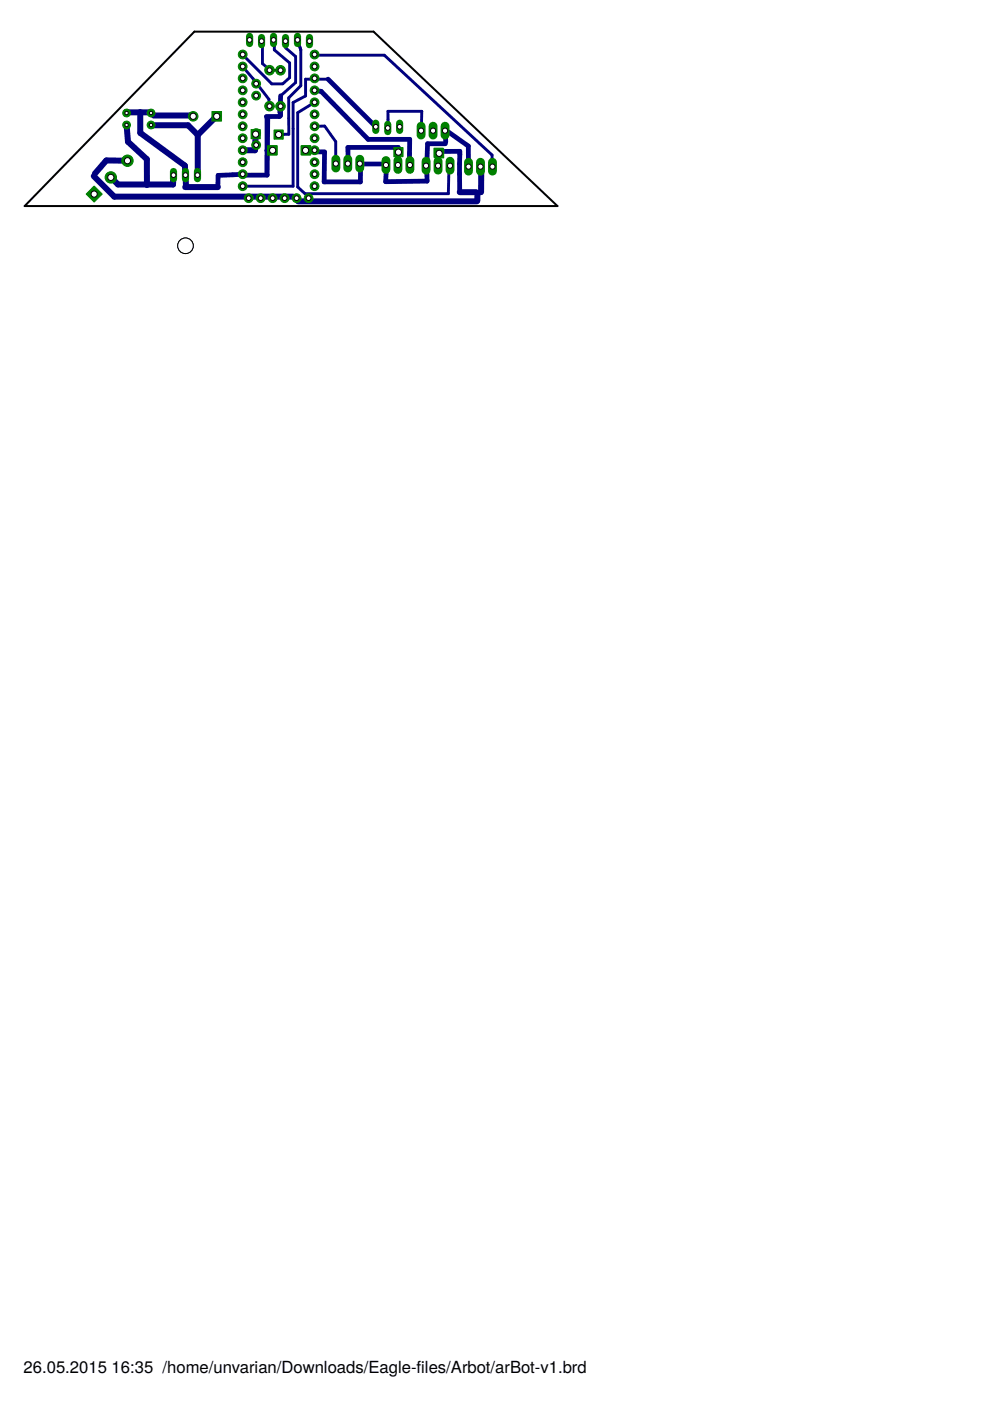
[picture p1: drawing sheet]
<svg xmlns="http://www.w3.org/2000/svg" width="210mm" height="297mm" viewBox="0 0 210 297" stroke-linecap="round" stroke-linejoin="round" font-family="sans-serif">
<defs><g id="words">
<g font-size="3.5">
<text x="5" y="291">26.05.2015</text>
<text x="23.7" y="291">16:35 /home/unvarian/Downloads/Eagle-fles/Arbot/arBot-v1.brd</text>
<text x="88.3" y="291">i</text>
</g>
</g></defs>
<g fill="none" stroke="#000080" stroke-width="1.3">
<path d="M19.9 37.3l4.3 4.4h38M26.8 26.5l.3 3.6 4 3.7 .1 5.4M26.9 23.8h5M27 34.1l-4.5-.1-2.4 2.8M29.7 23.8v4.4l9.5 6.9 .2 4.2M32.1 26.6h7.8l2 2M32.6 24.5h8.2M36.8 37.1l-.1 2h-11.7l-1.3-1.4M39.3 39.7h6.9M41.9 28.6v8.5M45.8 24.7l-3.9 3.9M54.2 28.4l-.1 3.5h-2.6"/>
<path d="M102 35.5v5.2M63.2 42.7h37.9M97.5 40.7h3.5M101.2 41v1.5"/>
</g>
<g fill="none" stroke="#000080" stroke-width=".61">
<path d="M51.5 14.2l5.5 6.9v1.3M55.6 8.7v4.8l1.4 1.2M57.3 14.9h2M58.2 8.5v2.1l3.2 2.7v3.2l-1.5 1.3h-2.3l-6.1-6.1M60.5 8.7l.1 1.5 2.1 1.8v5.5l-3.2 2.8M63.1 8.5l.7 2.1v7.6l-2.6 2.5v7.8h-2.1M63.1 8.7v.5M63.2 8.7l-.1 .1M66.8 11.7h14.7l22.8 21.2v2.3M69.6 16.8h-4.8v3.5l-2.7 1.4v17.8h-10.6M20.1 36.8l-.2 .5M22.5 34h.1"/>
<path d="M23.5 37.6l1.6 1.7 6.1-.1M39.4 39.3l-.1 .4M41.9 37.1h.1M51.5 36.8v.3M56.4 24.8v-.1l.4 .3M56.4 24.8v12.2l-.2 .2h-4.5l-.2-.3M56.4 31.9h1.3M59.2 24.7l.3-.3-.2 .3-2.9 .1M66.6 21.8l-3.5 2.1v15.7l1.6 1.5h30.4l.1-5.9 .2-.1M66.7 31.9h-1.8M66.8 26.8l2-.1 2.4 3.3v4.5M68.8 32.2v.1"/>
<path d="M73.9 34.5l-.2 .2M79.7 26.8l-.2 .1M82.2 27.1l.1-3.5h7.1l-.1 5.2M84.3 33.9v1M84.5 32.3l-.1 .1M92.8 35.2h.1M92.9 35v.1M93 33.6v-1.5l-.1 1.6M94.6 27.6l-.1 2.5h.1l-.2 .4M62.2 41.7l1 1M101.2 42.5l-.1 .2M102 40.7h-1l.2 .3"/>
</g>
<g fill="none" stroke="#000080" stroke-width=".25">
<path d="M51.5 11.6v.1M51.5 14.1v.1M55.5 8.7h.1M57 14.7l.3 .2M58 8.5h.2M59.3 14.9h.2M66.7 11.6l.1 .1M23.5 37.6l.2 .1M26.9 23.8l-.1 .2M31.9 23.8l.7 .7M32 26.5l.1 .1M40.8 24.5l.2 .2"/>
<path d="M46 24.7h-.2M57 22.4l.1 .1M59.5 22.5l-.1 .2M66.7 31.9l.1 .1-.4 .2M66.7 26.8h.1M66.7 21.7l-.1 .1M71.2 34.5v.2M73.9 34.5l-.1 .1M76.3 34.7l.2 .1M81.7 34.8l.2 .2v.5M84.3 34.9l.1 .1M84.4 33.6l-.1 .3"/>
<path d="M87 34.9l-.1 .1M89.3 27.7v1.1M90.4 35l-.3 .2h.4M94.4 27.7v1M101.9 35.3l.1 .2M104.3 35.2l.1 .1"/>
</g>
<g fill="none" stroke="#000080" stroke-width="1">
<path d="M66.7 19.2l1.4 .2 10 10.1h8.8l-.1 4.4 .2 1M69.6 16.8l10.1 10.1M51.5 36.9l-5.3 .3v2.5M56.8 25l-.2 12.1h-5.1M59.5 22.5v1.9l-.2 .3h-2.8M59.5 20.3l-.1 3.6M68.8 32.3l-.1 6.3h7.7l.1-3.8h5.2M68.8 32.2h-2.4M84.4 32.4v2.6M84.4 33.6v-2.3h-10.6v3.3M90.5 35.2l.1 3.2-8.8 .1 .1-3M92.9 33.7l.1 .2-.1 1.1"/>
<path d="M93 32.1h4.5v8.6M93 32.4v1.2M94.4 30.5h-3.7l-.3 4.5M94.4 28.7l.1 1.4M94.6 27.6l4.7 3.4v4.3"/>
</g>
<circle cx="66.7" cy="39.5" r=".93" fill="#008000" stroke="#008000" stroke-width=".21"/>
<circle cx="66.7" cy="39.5" r=".51" fill="#fff" stroke="#000" stroke-width=".21"/>
<circle cx="66.7" cy="36.9" r=".93" fill="#008000" stroke="#008000" stroke-width=".21"/>
<circle cx="66.7" cy="36.9" r=".51" fill="#fff" stroke="#000" stroke-width=".21"/>
<circle cx="66.7" cy="34.4" r=".93" fill="#008000" stroke="#008000" stroke-width=".21"/>
<circle cx="66.7" cy="34.4" r=".51" fill="#fff" stroke="#000" stroke-width=".21"/>
<circle cx="66.7" cy="31.9" r=".93" fill="#008000" stroke="#008000" stroke-width=".21"/>
<circle cx="66.7" cy="31.9" r=".51" fill="#fff" stroke="#000" stroke-width=".21"/>
<circle cx="66.7" cy="29.3" r=".93" fill="#008000" stroke="#008000" stroke-width=".21"/>
<circle cx="66.7" cy="29.3" r=".51" fill="#fff" stroke="#000" stroke-width=".21"/>
<circle cx="66.7" cy="26.8" r=".93" fill="#008000" stroke="#008000" stroke-width=".21"/>
<circle cx="66.7" cy="26.8" r=".51" fill="#fff" stroke="#000" stroke-width=".21"/>
<circle cx="66.7" cy="24.2" r=".93" fill="#008000" stroke="#008000" stroke-width=".21"/>
<circle cx="66.7" cy="24.2" r=".51" fill="#fff" stroke="#000" stroke-width=".21"/>
<circle cx="66.7" cy="21.7" r=".93" fill="#008000" stroke="#008000" stroke-width=".21"/>
<circle cx="66.7" cy="21.7" r=".51" fill="#fff" stroke="#000" stroke-width=".21"/>
<circle cx="66.7" cy="19.2" r=".93" fill="#008000" stroke="#008000" stroke-width=".21"/>
<circle cx="66.7" cy="19.2" r=".51" fill="#fff" stroke="#000" stroke-width=".21"/>
<circle cx="66.7" cy="16.6" r=".93" fill="#008000" stroke="#008000" stroke-width=".21"/>
<circle cx="66.7" cy="16.6" r=".51" fill="#fff" stroke="#000" stroke-width=".21"/>
<circle cx="66.7" cy="14.1" r=".93" fill="#008000" stroke="#008000" stroke-width=".21"/>
<circle cx="66.7" cy="14.1" r=".51" fill="#fff" stroke="#000" stroke-width=".21"/>
<circle cx="66.7" cy="11.6" r=".93" fill="#008000" stroke="#008000" stroke-width=".21"/>
<circle cx="66.7" cy="11.6" r=".51" fill="#fff" stroke="#000" stroke-width=".21"/>
<circle cx="51.5" cy="11.6" r=".93" fill="#008000" stroke="#008000" stroke-width=".21"/>
<circle cx="51.5" cy="11.6" r=".51" fill="#fff" stroke="#000" stroke-width=".21"/>
<circle cx="51.5" cy="14.1" r=".93" fill="#008000" stroke="#008000" stroke-width=".21"/>
<circle cx="51.5" cy="14.1" r=".51" fill="#fff" stroke="#000" stroke-width=".21"/>
<circle cx="51.5" cy="16.6" r=".93" fill="#008000" stroke="#008000" stroke-width=".21"/>
<circle cx="51.5" cy="16.6" r=".51" fill="#fff" stroke="#000" stroke-width=".21"/>
<circle cx="51.5" cy="19.2" r=".93" fill="#008000" stroke="#008000" stroke-width=".21"/>
<circle cx="51.5" cy="19.2" r=".51" fill="#fff" stroke="#000" stroke-width=".21"/>
<circle cx="51.5" cy="21.7" r=".93" fill="#008000" stroke="#008000" stroke-width=".21"/>
<circle cx="51.5" cy="21.7" r=".51" fill="#fff" stroke="#000" stroke-width=".21"/>
<circle cx="51.5" cy="24.2" r=".93" fill="#008000" stroke="#008000" stroke-width=".21"/>
<circle cx="51.5" cy="24.2" r=".51" fill="#fff" stroke="#000" stroke-width=".21"/>
<circle cx="51.5" cy="26.8" r=".93" fill="#008000" stroke="#008000" stroke-width=".21"/>
<circle cx="51.5" cy="26.8" r=".51" fill="#fff" stroke="#000" stroke-width=".21"/>
<circle cx="51.5" cy="29.3" r=".93" fill="#008000" stroke="#008000" stroke-width=".21"/>
<circle cx="51.5" cy="29.3" r=".51" fill="#fff" stroke="#000" stroke-width=".21"/>
<circle cx="51.5" cy="31.9" r=".93" fill="#008000" stroke="#008000" stroke-width=".21"/>
<circle cx="51.5" cy="31.9" r=".51" fill="#fff" stroke="#000" stroke-width=".21"/>
<circle cx="51.5" cy="34.4" r=".93" fill="#008000" stroke="#008000" stroke-width=".21"/>
<circle cx="51.5" cy="34.4" r=".51" fill="#fff" stroke="#000" stroke-width=".21"/>
<circle cx="51.5" cy="36.9" r=".93" fill="#008000" stroke="#008000" stroke-width=".21"/>
<circle cx="51.5" cy="36.9" r=".51" fill="#fff" stroke="#000" stroke-width=".21"/>
<circle cx="51.5" cy="39.5" r=".93" fill="#008000" stroke="#008000" stroke-width=".21"/>
<circle cx="51.5" cy="39.5" r=".51" fill="#fff" stroke="#000" stroke-width=".21"/>
<circle cx="54.3" cy="17.7" r=".93" fill="#008000" stroke="#008000" stroke-width=".21"/>
<circle cx="54.3" cy="17.7" r=".51" fill="#fff" stroke="#000" stroke-width=".21"/>
<circle cx="54.3" cy="20.3" r=".93" fill="#008000" stroke="#008000" stroke-width=".21"/>
<circle cx="54.3" cy="20.3" r=".51" fill="#fff" stroke="#000" stroke-width=".21"/>
<circle cx="54.3" cy="30.8" r=".93" fill="#008000" stroke="#008000" stroke-width=".21"/>
<circle cx="54.3" cy="30.8" r=".51" fill="#fff" stroke="#000" stroke-width=".21"/>
<circle cx="54.3" cy="28.2" r=".93" fill="#008000" stroke="#008000" stroke-width=".21"/>
<circle cx="54.3" cy="28.2" r=".51" fill="#fff" stroke="#000" stroke-width=".21"/>
<circle cx="65.4" cy="42" r=".93" fill="#008000" stroke="#008000" stroke-width=".21"/>
<circle cx="65.4" cy="42" r=".51" fill="#fff" stroke="#000" stroke-width=".21"/>
<circle cx="62.9" cy="42" r=".93" fill="#008000" stroke="#008000" stroke-width=".21"/>
<circle cx="62.9" cy="42" r=".51" fill="#fff" stroke="#000" stroke-width=".21"/>
<circle cx="60.3" cy="42" r=".93" fill="#008000" stroke="#008000" stroke-width=".21"/>
<circle cx="60.3" cy="42" r=".51" fill="#fff" stroke="#000" stroke-width=".21"/>
<circle cx="57.8" cy="42" r=".93" fill="#008000" stroke="#008000" stroke-width=".21"/>
<circle cx="57.8" cy="42" r=".51" fill="#fff" stroke="#000" stroke-width=".21"/>
<circle cx="55.3" cy="42" r=".93" fill="#008000" stroke="#008000" stroke-width=".21"/>
<circle cx="55.3" cy="42" r=".51" fill="#fff" stroke="#000" stroke-width=".21"/>
<circle cx="52.7" cy="42" r=".93" fill="#008000" stroke="#008000" stroke-width=".21"/>
<circle cx="52.7" cy="42" r=".51" fill="#fff" stroke="#000" stroke-width=".21"/>
<path d="M52.9 7.7v1.5" fill="none" stroke="#008000" stroke-width="1.5"/>
<circle cx="52.9" cy="8.5" r=".51" fill="#fff" stroke="#000" stroke-width=".21"/>
<path d="M55.5 8v1.5" fill="none" stroke="#008000" stroke-width="1.5"/>
<circle cx="55.5" cy="8.7" r=".51" fill="#fff" stroke="#000" stroke-width=".21"/>
<path d="M58 7.7v1.5" fill="none" stroke="#008000" stroke-width="1.5"/>
<circle cx="58" cy="8.5" r=".51" fill="#fff" stroke="#000" stroke-width=".21"/>
<path d="M60.5 8v1.5" fill="none" stroke="#008000" stroke-width="1.5"/>
<circle cx="60.5" cy="8.7" r=".51" fill="#fff" stroke="#000" stroke-width=".21"/>
<path d="M63.1 7.7v1.5" fill="none" stroke="#008000" stroke-width="1.5"/>
<circle cx="63.1" cy="8.5" r=".51" fill="#fff" stroke="#000" stroke-width=".21"/>
<path d="M65.6 8v1.5" fill="none" stroke="#008000" stroke-width="1.5"/>
<circle cx="65.6" cy="8.7" r=".51" fill="#fff" stroke="#000" stroke-width=".21"/>
<path d="M104.4 34.4v1.9" fill="none" stroke="#008000" stroke-width="1.9"/>
<circle cx="104.4" cy="35.3" r=".55" fill="#fff" stroke="#000" stroke-width=".21"/>
<path d="M101.9 34.4v1.9" fill="none" stroke="#008000" stroke-width="1.9"/>
<circle cx="101.9" cy="35.3" r=".55" fill="#fff" stroke="#000" stroke-width=".21"/>
<path d="M99.3 34.4v1.9" fill="none" stroke="#008000" stroke-width="1.9"/>
<circle cx="99.3" cy="35.3" r=".55" fill="#fff" stroke="#000" stroke-width=".21"/>
<path d="M86.9 34v1.9" fill="none" stroke="#008000" stroke-width="1.9"/>
<circle cx="86.9" cy="35" r=".55" fill="#fff" stroke="#000" stroke-width=".21"/>
<path d="M84.4 34v1.9" fill="none" stroke="#008000" stroke-width="1.9"/>
<circle cx="84.4" cy="35" r=".55" fill="#fff" stroke="#000" stroke-width=".21"/>
<path d="M81.8 34v1.9" fill="none" stroke="#008000" stroke-width="1.9"/>
<circle cx="81.8" cy="35" r=".55" fill="#fff" stroke="#000" stroke-width=".21"/>
<path d="M95.4 34.2v1.9" fill="none" stroke="#008000" stroke-width="1.9"/>
<circle cx="95.4" cy="35.1" r=".55" fill="#fff" stroke="#000" stroke-width=".21"/>
<path d="M92.9 34.2v1.9" fill="none" stroke="#008000" stroke-width="1.9"/>
<circle cx="92.9" cy="35.1" r=".55" fill="#fff" stroke="#000" stroke-width=".21"/>
<path d="M90.3 34.2v1.9" fill="none" stroke="#008000" stroke-width="1.9"/>
<circle cx="90.3" cy="35.1" r=".55" fill="#fff" stroke="#000" stroke-width=".21"/>
<path d="M41.9 36.4v1.5" fill="none" stroke="#008000" stroke-width="1.5"/>
<circle cx="41.9" cy="37.1" r=".51" fill="#fff" stroke="#000" stroke-width=".21"/>
<path d="M39.3 36.4v1.5" fill="none" stroke="#008000" stroke-width="1.5"/>
<circle cx="39.3" cy="37.1" r=".51" fill="#fff" stroke="#000" stroke-width=".21"/>
<path d="M36.8 36.4v1.5" fill="none" stroke="#008000" stroke-width="1.5"/>
<circle cx="36.8" cy="37.1" r=".51" fill="#fff" stroke="#000" stroke-width=".21"/>
<path d="M89.3 26.8v1.8" fill="none" stroke="#008000" stroke-width="1.9"/>
<circle cx="89.3" cy="27.7" r=".55" fill="#fff" stroke="#000" stroke-width=".21"/>
<path d="M91.8 26.8v1.8" fill="none" stroke="#008000" stroke-width="1.9"/>
<circle cx="91.8" cy="27.7" r=".55" fill="#fff" stroke="#000" stroke-width=".21"/>
<path d="M94.4 26.8v1.8" fill="none" stroke="#008000" stroke-width="1.9"/>
<circle cx="94.4" cy="27.7" r=".55" fill="#fff" stroke="#000" stroke-width=".21"/>
<path d="M20 39.4l1.7 1.7-1.7 1.7-1.7-1.7z" fill="#008000" stroke="#008000" stroke-width=".21"/>
<circle cx="20" cy="41.1" r=".66" fill="#fff" stroke="#000" stroke-width=".21"/>
<circle cx="23.5" cy="37.6" r="1.21" fill="#008000" stroke="#008000" stroke-width=".21"/>
<circle cx="23.5" cy="37.6" r=".66" fill="#fff" stroke="#000" stroke-width=".21"/>
<circle cx="27" cy="34.1" r="1.21" fill="#008000" stroke="#008000" stroke-width=".21"/>
<circle cx="27" cy="34.1" r=".66" fill="#fff" stroke="#000" stroke-width=".21"/>
<circle cx="32" cy="26.5" r=".83" fill="#008000" stroke="#008000" stroke-width=".21"/>
<circle cx="32" cy="26.5" r=".36" fill="#fff" stroke="#000" stroke-width=".21"/>
<circle cx="32" cy="24" r=".83" fill="#008000" stroke="#008000" stroke-width=".21"/>
<circle cx="32" cy="24" r=".36" fill="#fff" stroke="#000" stroke-width=".21"/>
<circle cx="26.8" cy="26.5" r=".83" fill="#008000" stroke="#008000" stroke-width=".21"/>
<circle cx="26.8" cy="26.5" r=".36" fill="#fff" stroke="#000" stroke-width=".21"/>
<circle cx="26.8" cy="24" r=".83" fill="#008000" stroke="#008000" stroke-width=".21"/>
<circle cx="26.8" cy="24" r=".36" fill="#fff" stroke="#000" stroke-width=".21"/>
<path d="M44.9 23.6h2.1v2.1h-2.1z" fill="#008000" stroke="#008000" stroke-width=".21"/>
<circle cx="46" cy="24.7" r=".66" fill="#fff" stroke="#000" stroke-width=".21"/>
<circle cx="41" cy="24.7" r="1.02" fill="#008000" stroke="#008000" stroke-width=".21"/>
<circle cx="41" cy="24.7" r=".66" fill="#fff" stroke="#000" stroke-width=".21"/>
<path d="M79.7 26.1v1.5" fill="none" stroke="#008000" stroke-width="1.5"/>
<circle cx="79.7" cy="26.9" r=".51" fill="#fff" stroke="#000" stroke-width=".21"/>
<path d="M82.2 26.4v1.5" fill="none" stroke="#008000" stroke-width="1.5"/>
<circle cx="82.2" cy="27.1" r=".51" fill="#fff" stroke="#000" stroke-width=".21"/>
<path d="M84.7 26.1v1.5" fill="none" stroke="#008000" stroke-width="1.5"/>
<circle cx="84.7" cy="26.9" r=".51" fill="#fff" stroke="#000" stroke-width=".21"/>
<circle cx="57.1" cy="22.5" r="1.02" fill="#008000" stroke="#008000" stroke-width=".21"/>
<circle cx="57.1" cy="22.5" r=".51" fill="#fff" stroke="#000" stroke-width=".21"/>
<circle cx="57.1" cy="14.9" r="1.02" fill="#008000" stroke="#008000" stroke-width=".21"/>
<circle cx="57.1" cy="14.9" r=".51" fill="#fff" stroke="#000" stroke-width=".21"/>
<circle cx="59.5" cy="14.9" r="1.02" fill="#008000" stroke="#008000" stroke-width=".21"/>
<circle cx="59.5" cy="14.9" r=".51" fill="#fff" stroke="#000" stroke-width=".21"/>
<circle cx="59.5" cy="22.5" r="1.02" fill="#008000" stroke="#008000" stroke-width=".21"/>
<circle cx="59.5" cy="22.5" r=".51" fill="#fff" stroke="#000" stroke-width=".21"/>
<path d="M71.2 33.8v1.8" fill="none" stroke="#008000" stroke-width="1.9"/>
<circle cx="71.2" cy="34.7" r=".55" fill="#fff" stroke="#000" stroke-width=".21"/>
<path d="M73.7 33.8v1.8" fill="none" stroke="#008000" stroke-width="1.9"/>
<circle cx="73.7" cy="34.7" r=".55" fill="#fff" stroke="#000" stroke-width=".21"/>
<path d="M76.3 33.8v1.8" fill="none" stroke="#008000" stroke-width="1.9"/>
<circle cx="76.3" cy="34.7" r=".55" fill="#fff" stroke="#000" stroke-width=".21"/>
<path d="M56.7 30.9h2v2h-2z" fill="#008000" stroke="#008000" stroke-width=".21"/>
<circle cx="57.7" cy="31.9" r=".66" fill="#fff" stroke="#000" stroke-width=".21"/>
<path d="M63.9 30.9h2v2h-2z" fill="#008000" stroke="#008000" stroke-width=".21"/>
<circle cx="64.9" cy="31.9" r=".66" fill="#fff" stroke="#000" stroke-width=".21"/>
<path d="M83.5 31.3h1.9v1.9h-1.9z" fill="#008000" stroke="#008000" stroke-width=".21"/>
<circle cx="84.5" cy="32.3" r=".66" fill="#fff" stroke="#000" stroke-width=".21"/>
<path d="M92 31.4h2v2h-2z" fill="#008000" stroke="#008000" stroke-width=".21"/>
<circle cx="93" cy="32.4" r=".66" fill="#fff" stroke="#000" stroke-width=".21"/>
<path d="M53.2 27.5h2v1.9h-2z" fill="#008000" stroke="#008000" stroke-width=".21"/>
<circle cx="54.2" cy="28.4" r=".66" fill="#fff" stroke="#000" stroke-width=".21"/>
<path d="M58.1 27.6h1.9v1.9h-1.9z" fill="#008000" stroke="#008000" stroke-width=".21"/>
<circle cx="59.1" cy="28.5" r=".66" fill="#fff" stroke="#000" stroke-width=".21"/>
<path d="M92.1 31.5h2v2h-2z" fill="#008000" stroke="#008000" stroke-width=".21"/>
<circle cx="93.1" cy="32.5" r=".66" fill="#fff" stroke="#000" stroke-width=".21"/>
<path d="M56.8 30.9h2v2h-2z" fill="#008000" stroke="#008000" stroke-width=".21"/>
<circle cx="57.8" cy="31.9" r=".66" fill="#fff" stroke="#000" stroke-width=".21"/>
<path d="M63.8 30.9h2v2h-2z" fill="#008000" stroke="#008000" stroke-width=".21"/>
<circle cx="64.8" cy="31.9" r=".66" fill="#fff" stroke="#000" stroke-width=".21"/>
<path d="M41.2 6.7h38l39 37h-113z" fill="none" stroke="#000" stroke-width=".42"/>
<circle cx="39.3" cy="52.1" r="1.65" fill="none" stroke="#000" stroke-width=".21"/>
<circle cx="39.3" cy="52.1" r="1.65" fill="#fff" stroke="#000" stroke-width=".21"/>
<use href="#words"/>
</svg>
